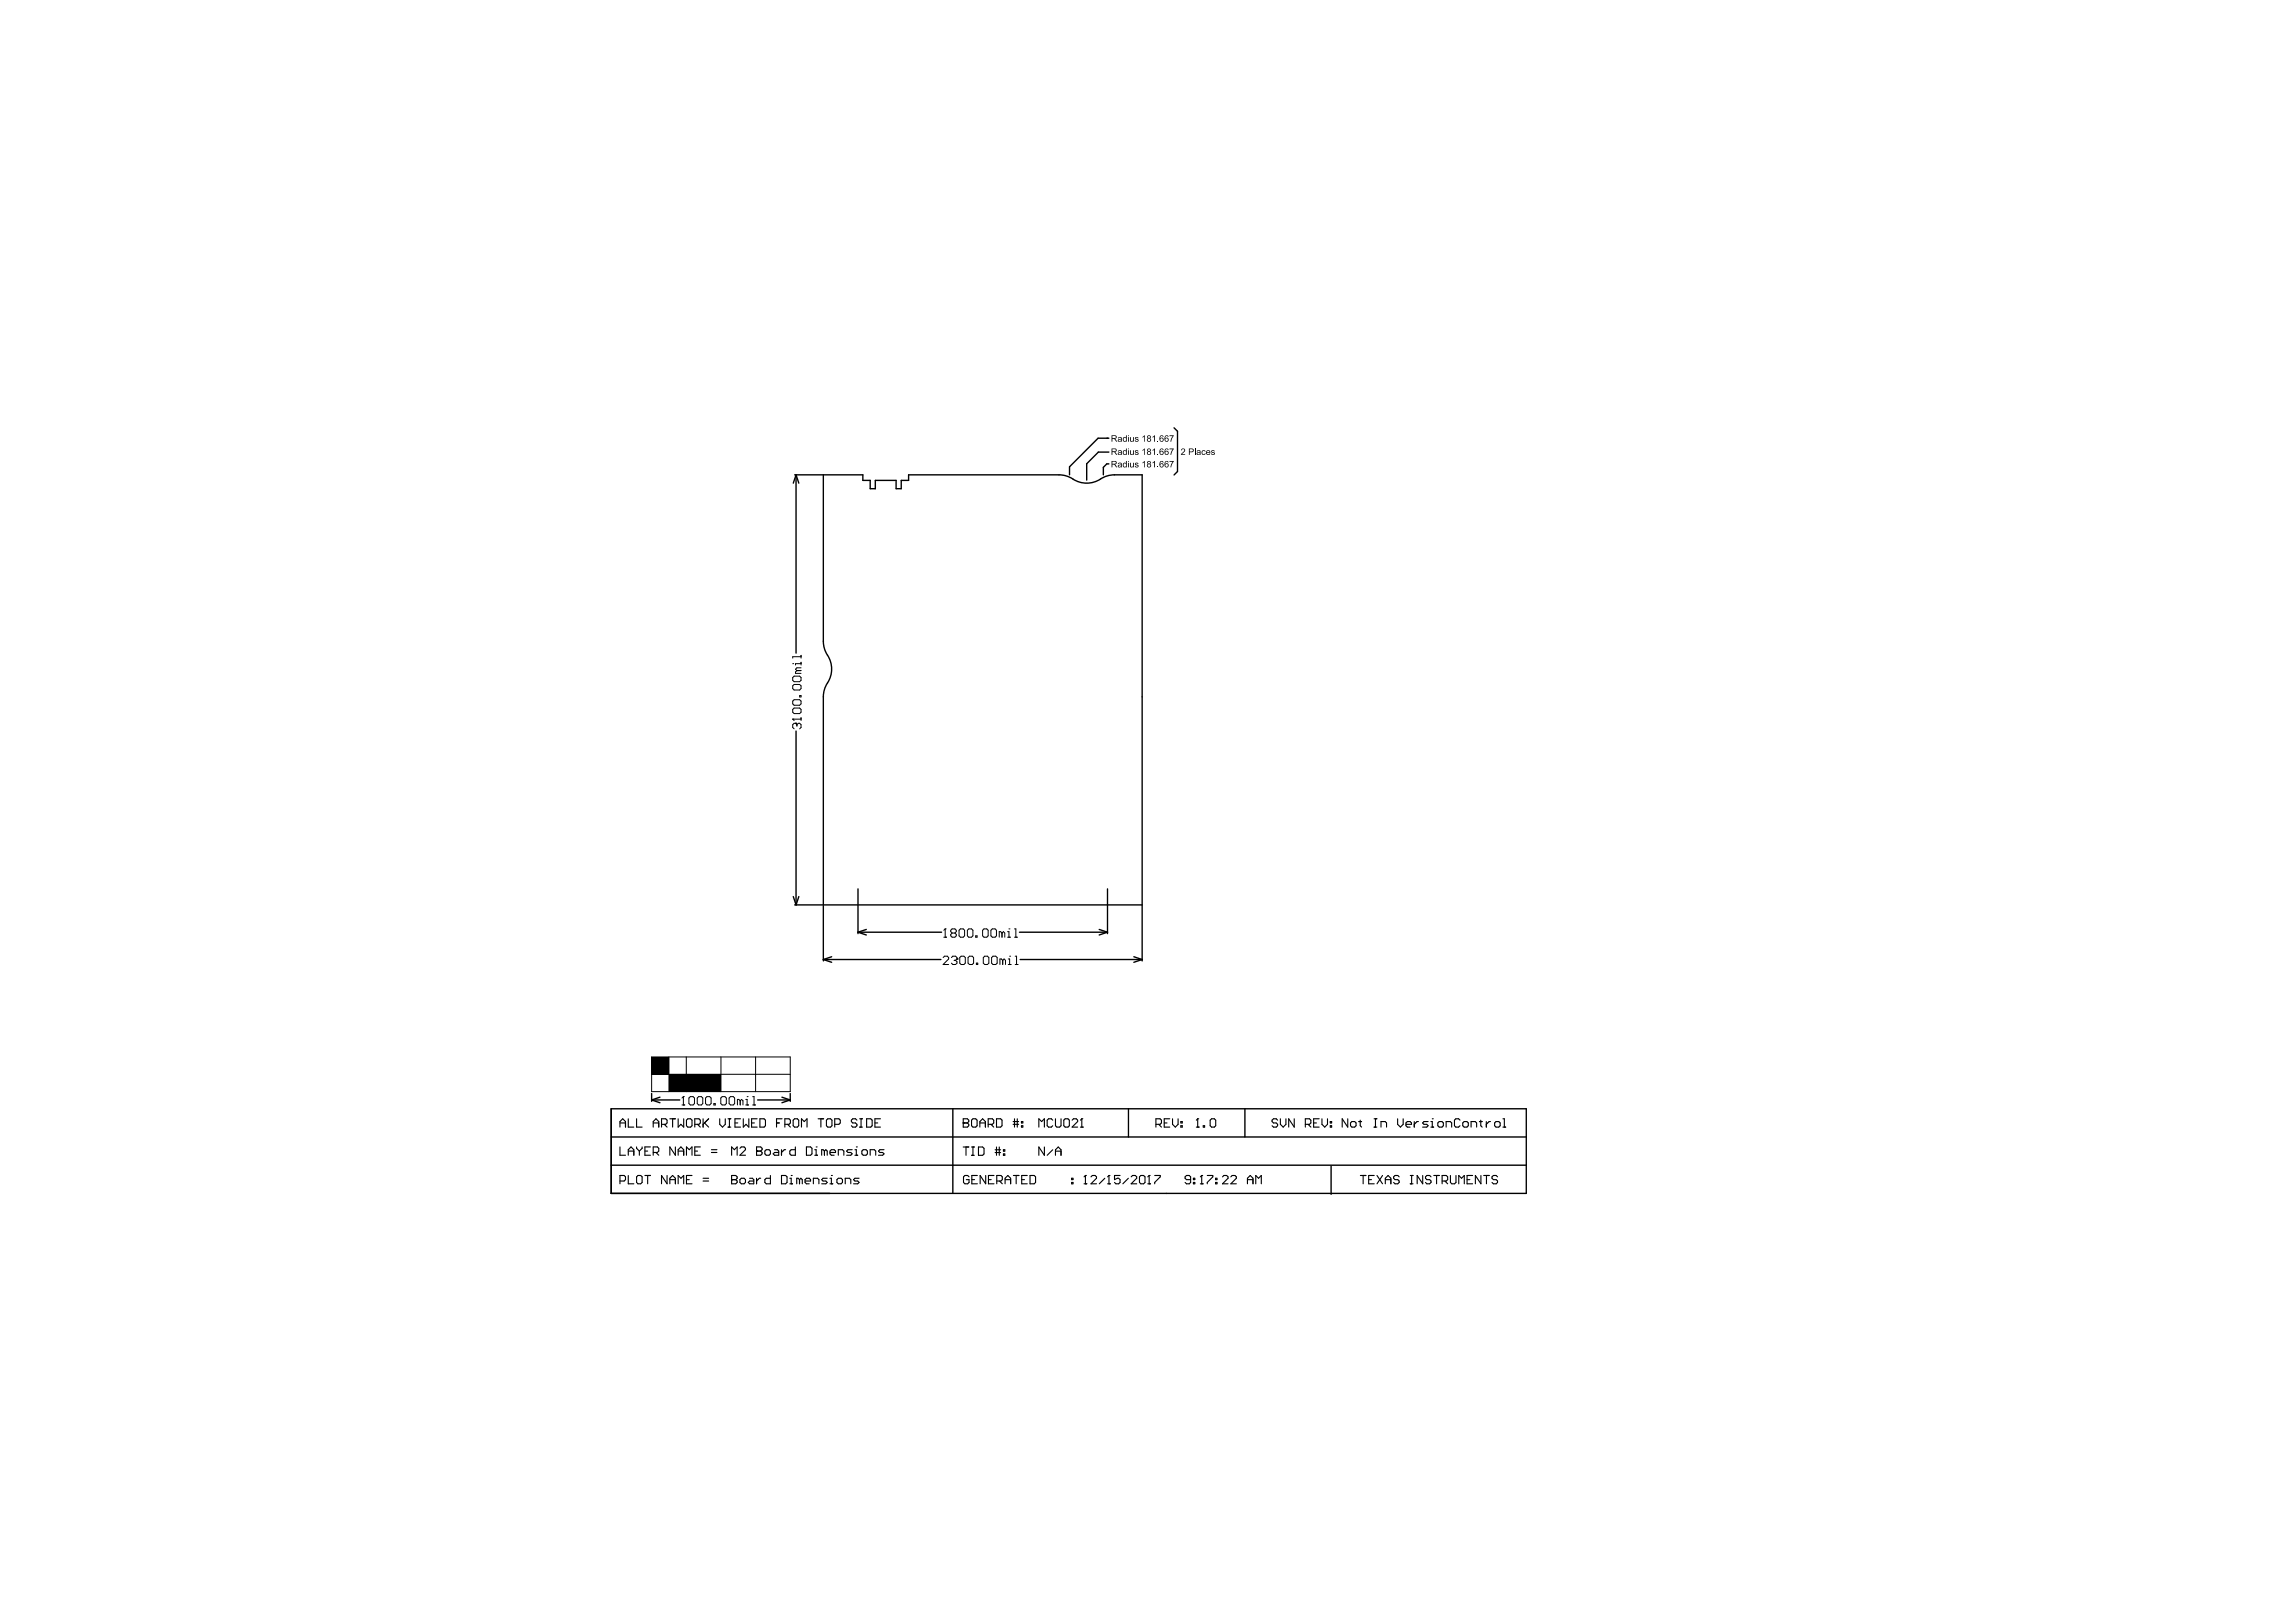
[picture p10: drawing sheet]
<svg xmlns="http://www.w3.org/2000/svg" width="420mm" height="297mm" viewBox="0 0 420 297" stroke-linecap="round" stroke-linejoin="round" font-family="sans-serif">
<g fill="none" stroke="#000" stroke-width=".25">
<path d="M214.9 78.3l.7 .6v7.4l-.7 .6M145.5 86.9h5.1M145.7 86.9l.6 1.5M145.7 86.9l-.5 1.5M145.7 86.9v32.6M150.7 86.9h7.3v1h1.3v1.5h1v-1.5h3.8v1.5h.9v-1.5h1.3v-1h27.6l1 .1 1.1 .4a4.9 4.9 0 0 0 6 0l1.5-.5h5.6v78.7h-58.4v-38.1l.2-1 .3-1a4.9 4.9 0 0 0 0-6.1l-.3-1-.2-1zM203 84.9h-.4l-.6 .6v1.4M203 80.2h-2l-5.2 5.2v1.5M203 82.7h-1.9l-2.1 2.2v3M145.7 133.8v31.8M145.2 164.1l.5 1.5M145.5 165.6h5.1"/>
<path d="M146.3 164.1l-.6 1.5M150.7 165.7v10.2M150.7 175.6l1.6 .5M150.7 175.6h21.6M152.3 175.1l-1.6 .5M157.1 162.7v8.2M157.1 170.6l1.5 .5M157.1 170.6h15.3M158.6 170.1l-1.5 .5M186.6 170.6h16.2M186.8 175.6h22.3M201.2 170.1l1.6 .5"/>
<path d="M202.8 162.7v8.2M202.8 170.6l-1.6 .5M207.6 175.1l1.5 .5M209.1 165.7v10.2M209.1 175.6l-1.5 .5M111.9 202.9h167.5v15.5h-167.5zM111.9 213.3h167.5M111.9 208.1h167.5M119.3 200.1v1.5M119.3 201.3l1.5 .5M119.3 201.3h5.2M120.8 200.8l-1.5 .5"/>
<path d="M138.7 201.3h6M143.2 200.8l1.5 .5M144.7 200.1v1.5M144.7 201.3l-1.5 .5M174.4 202.9v15.5M206.6 202.9v5.2M227.9 202.9v5.2M243.7 213.4v5.2"/>
</g>
<g fill="none" stroke="#000" stroke-width=".2">
<path d="M113.5 206.3v-1l.5-.5 .5 .5v1M113.5 209.9v1.5h1M113.5 216.2h.8l.2-.3v-.5l-.2-.3h-.8v1.6M113.5 205.5h1M115 204.8v1.5h1M115 211.4v-1l.5-.5 .5 .5v1M115 215.1v1.6h1M115 210.7h1M116.5 204.8v1.5h1.1M116.5 215.4l.3-.3h.5l.3 .3v1l-.3 .3h-.5l-.3-.3zM116.5 209.9v.3l.6 .5M117.1 210.7v.7"/>
<path d="M117.6 209.9v.3l-.5 .5M118.1 215.1h1M118.1 210.7h.5M118.6 215.1v1.6M119.1 209.9h-1v1.5h1M119.6 205.5h1M119.6 210.9h.8l.2-.2v-.5l-.2-.3h-.8v1.5M119.6 206.3v-1l.5-.5 .5 .5v1M120.1 210.9l.5 .5M121.1 205.8h.8l.2-.3v-.5l-.2-.2h-.8v1.5M121.6 205.8l.5 .5M122.1 215.1v1.6l-1-1.6v1.6"/>
<path d="M122.6 204.8h1M122.6 216.7v-1.1l.5-.5 .5 .5v1.1M122.6 215.9h1M123.1 204.8v1.5M123.6 209.9v1.5l-1-1.5v1.5M124.2 204.8v1.5l.5-.5 .5 .5v-1.5M124.2 211.4v-1l.5-.5 .5 .5v1M124.2 216.7v-1.6l.5 .5 .5-.5v1.6M124.2 210.7h1M125.7 215.9h.5M125.7 211.4v-1.5l.5 .5 .5-.5v1.5M125.9 204.8h.5l.3 .2v1l-.3 .3h-.5l-.2-.3v-1z"/>
<path d="M126.7 215.1h-1v1.6h1M127.2 205.8h.8l.2-.3v-.5l-.2-.2h-.8v1.5M127.2 210.7h.5M127.7 205.8l.5 .5M128.2 209.9h-1v1.5h1M128.7 216.2h1M128.7 215.6h1M128.7 204.8v1.5M129 205.5l.7 .8M129.7 204.8l-1 1M130.2 210.9h1.1M130.2 210.4h1.1"/>
<path d="M131.8 204.8v1l.5 .5 .5-.5v-1M133.3 206.3h.5M133.3 204.8h.5M133.5 204.8v1.5M133.9 215.9h.1M133.9 215.1h.8l.3 .3v.2l-.3 .3 .3 .3v.2l-.3 .3h-.8zM133.9 215.9h.8M133.9 211.4v-1.5l.6 .5 .5-.5v1.5M134.6 205.5h.5M135.5 215.9l.2-.3h.5l.3 .3v.5l-.3 .3h-.5l-.2-.3zM135.5 210.2l.2-.3h.5l.3 .3v.2l-1 1h1M135.6 204.8h-1v1.5h1"/>
<path d="M136.1 204.8v1.5l.5-.5 .5 .5v-1.5M137.2 215.6h.5l.3 .3v.8h-.8l-.2-.3 .2-.2h.8M137.6 205.5h.5M138.5 210.7h.1M138.5 209.9h.8l.2 .3v.2l-.2 .3 .2 .2v.3l-.2 .2h-.8zM138.5 210.7h.8M138.5 215.6v1.1M138.6 204.8h-1v1.5h1M139.1 204.8h.8l.2 .2v1l-.2 .3h-.8zM139.3 215.6h-.3l-.5 .6M140 210.7l.3-.3h.5l.2 .3v.5l-.2 .2h-.5l-.3-.2zM141 215.1v1.6h-.7l-.3-.3v-.5l.3-.3h.7"/>
<path d="M141.8 210.4h.5l.3 .3v.7h-.8l-.2-.2 .2-.3h.8M142.2 205.5h.5M143.1 215.1h.7l.3 .3v1l-.3 .3h-.7zM143.1 210.4v1M143.2 204.8h-1v1.5M143.7 205.8h.8l.2-.3v-.5l-.2-.2h-.8v1.5M143.8 210.4h-.2l-.5 .5M144.2 205.8l.5 .5M144.6 216.7h.5M144.6 215.6h.3v1.1M144.9 215.1h.1M145.5 204.8h.5l.2 .2v1l-.2 .3h-.5l-.3-.3v-1z"/>
<path d="M145.6 209.9v1.5h-.7l-.3-.2v-.5l.3-.3h.7M146.4 215.9l-.3-.3h-.2v1.1M146.4 215.9v.8M146.4 215.9l.2-.3 .3 .3v.8M146.7 206.3v-1.5l.5 .5 .6-.5v1.5M147.4 216.2h1v-.3l-.2-.3h-.6l-.2 .3v.5l.2 .3h.6M147.6 209.9h.8l.3 .3v1l-.3 .2h-.8zM148.9 216.7v-1.1h.8l.2 .3v.8M149.2 211.4h.5M149.2 210.4h.2v1M149.4 209.9h.1M149.8 204.8h1"/>
<path d="M150.3 204.8v1.5M150.9 210.7l-.2-.3h-.3v1M150.9 210.7v.7M150.9 210.7l.3-.3 .2 .3v.7M151.3 205l.3-.2h.5l.2 .2v1l-.2 .3h-.5l-.3-.3zM151.4 215.6h-.7l-.3 .3 .3 .3h.5l.2 .2-.2 .3h-.8M152 216.7h.5M152 215.6h.2v1.1M152 210.9h1v-.2l-.3-.3h-.5l-.2 .3v.5l.2 .2h.5M152.2 215.1h.1M152.8 205.8h.8l.2-.3v-.5l-.2-.2h-.8v1.5M153.2 215.9l.3-.3h.5l.2 .3v.5l-.2 .3h-.5l-.3-.3z"/>
<path d="M153.5 211.4v-1h.7l.3 .3v.7M154.7 216.7v-1.1h.8l.3 .3v.8M156 210.4h-.7l-.3 .3 .3 .2h.5l.2 .3-.2 .2h-.8M156.5 211.4h.5M156.5 210.4h.3v1M156.8 209.9h.1M156.9 205l-.3-.2h-.5l-.2 .2v.3l.2 .2h.5l.3 .3v.2l-.3 .3h-.5l-.2-.3M157.3 215.6h-.8l-.2 .3 .2 .3h.5l.3 .2-.3 .3h-.7M157.4 206.3h.5M157.4 204.8h.5M157.6 204.8v1.5M158 210.4h.6l.2 .3v.5l-.2 .2h-.6l-.2-.2v-.5z"/>
<path d="M158.7 204.8h.7l.3 .2v1l-.3 .3h-.7zM159.3 211.4v-1h.8l.2 .3v.7M160.2 205.5h.5M161.2 204.8h-1v1.5h1M161.9 210.4h-.8l-.3 .3 .3 .2h.5l.3 .3-.3 .2h-.8M176.4 205.5h.1M176.4 204.8h.7l.3 .2v.3l-.3 .2 .3 .3v.2l-.3 .3h-.7zM176.4 205.5h.7M176.4 209.9h1M176.9 209.9v1.5M177.4 215.4l-.2-.3h-.5l-.3 .3v1l.3 .3h.5l.2-.3v-.5h-.5M177.9 205l.2-.2h.5l.3 .2v1l-.3 .3h-.5l-.2-.3z"/>
<path d="M177.9 209.9h.5M177.9 211.4h.5M177.9 215.9h.5M178.1 209.9v1.5M178.9 215.1h-1v1.6h1M179.1 209.9h.8l.3 .3v1l-.3 .2h-.8zM179.4 205.5h1M179.4 206.3v-1l.5-.5 .5 .5v1M180.5 215.1v1.6l-1.1-1.6v1.6M180.9 205.8h.8l.2-.3v-.5l-.2-.2h-.8v1.5M181 215.9h.5M181.4 205.8l.5 .5"/>
<path d="M182 215.1h-1v1.6h1M182.2 210.4h1M182.2 210.9h1M182.4 204.8h.8l.3 .2v1l-.3 .3h-.8zM182.4 209.9v1.5M182.5 216.2h.8l.2-.3v-.5l-.2-.3h-.8v1.6M182.9 209.9v1.5M183 216.2l.5 .5M183.7 210.4h.3v.3h-.3zM183.7 211.2h.3v.2h-.3zM184 215.9h1M184 216.7v-1.1l.5-.5 .5 .5v1.1"/>
<path d="M185.5 205.3h1M185.5 205.8h1M185.5 215.1h1M185.7 204.8v1.5M186 215.1v1.6M186.2 204.8v1.5M187 206h.3v.3h-.3zM187 205.3h.3v.2h-.3zM187.1 215.9h.5M188.1 215.1h-1v1.6h1M188.6 215.1h.7l.3 .3v1l-.3 .3h-.7zM190.2 206.3v-1.5l.5 .5 .5-.5v1.5"/>
<path d="M191.2 209.9v1.5l-1-1.5v1.5M192.7 205l-.2-.2h-.5l-.3 .2v1l.3 .3h.5l.2-.3M192.7 210.4l-1 1M193.2 204.8v1.2l.3 .3h.5l.3-.3v-1.2M193.2 211.4v-1l.5-.5 .6 .5v1M193.2 210.7h1.1M194.8 205l.2-.2h.5l.3 .2v1l-.3 .3h-.5l-.2-.3zM196.2 216.4h.2v.3h-.2zM196.2 215.6h.2v.3h-.2zM196.3 205l.2-.2h.5l.3 .2v.3l-1 1h1M197.8 206.3h.5M198.1 204.8h.1"/>
<path d="M198.1 204.8v1.5M198.1 204.8l-.3 .2M198.5 216.7h.5M198.7 215.1h.1M198.7 215.1v1.6M198.7 215.1l-.2 .3M199.7 215.4l.3-.3h.5l.3 .3v.2l-1.1 1.1h1.1M202.3 215.6l-1 1.1M202.8 216.7h.5M203 215.1h.1M203 215.1l-.2 .3M203 215.1v1.6"/>
<path d="M205.1 215.1h-1.1v.8l.6-.3h.2l.3 .3v.5l-.3 .3h-.5l-.3-.3M206.6 215.6l-1 1.1M207.1 215.4l.2-.3h.6l.2 .3v.2l-1 1.1h1M208.6 215.4l.3-.3h.5l.2 .3v1l-.2 .3h-.5l-.3-.3zM210.1 216.7h.5M210.4 215.1h.1M210.4 215.1v1.6M210.4 215.1l-.3 .3M211.4 215.1h1v.3l-1 1v.3M211.6 205.8h.8l.2-.3v-.5l-.2-.2h-.8v1.5M212.1 205.8l.5 .5M213.1 205.5h.6"/>
<path d="M214.2 204.8h-1.1v1.5h1.1M214.7 204.8v1l.5 .5 .5-.5v-1M216.2 206h.2v.3h-.2zM216.2 205.3h.2v.2h-.2zM218 215.9h-.8l-.2-.3v-.2l.2-.3h.5l.3 .3v1l-.3 .3h-.5l-.2-.3M218.5 216.4h.2v.3h-.2zM218.5 215.6h.2v.3h-.2zM219 206.3h.5M219.3 204.8h.1M219.3 204.8v1.5M219.3 204.8l-.3 .2M219.8 216.7h.5"/>
<path d="M220 215.1h.1M220 215.1v1.6M220 215.1l-.2 .3M220.3 206h.2v.3h-.2zM221 215.1h1v.3l-1 1v.3M221.8 204.8h.5l.3 .2v1l-.3 .3h-.5l-.2-.3v-1zM222.5 216.4h.3v.3h-.3zM222.5 215.6h.3v.3h-.3zM223.8 215.4l.3-.3h.5l.2 .3v.2l-1 1.1h1M225.3 215.4l.3-.3h.5l.3 .3v.2l-1.1 1.1h1.1M228.4 215.9h1M228.4 216.7v-1.1l.5-.5 .5 .5v1.1"/>
<path d="M229.9 216.7v-1.6l.5 .5 .5-.5v1.6M233.9 205l-.2-.2h-.6l-.2 .2v.3l.2 .2h.6l.2 .3v.2l-.2 .3h-.6l-.2-.3M234.4 204.8v1l.5 .5 .5-.5v-1M237 204.8v1.5l-1.1-1.5v1.5M239 205.8h.7l.3-.3v-.5l-.3-.2h-.7v1.5M239.5 205.8l.5 .5M240.5 205.5h.5M241.5 204.8h-1v1.5h1M242 204.8v1l.5 .5 .5-.5v-1M243.5 206h.3v.3h-.3zM243.5 205.3h.3v.2h-.3zM246.7 204.8v1.5l-1-1.5v1.5"/>
<path d="M247.5 205.3h.5l.3 .2v.5l-.3 .3h-.5l-.2-.3v-.5zM248.8 205.3h.5M249 205v1l.3 .3M249.1 215.1h1M249.6 215.1v1.6M250.6 215.9h.5M251.6 206.3h.5M251.6 204.8h.5M251.6 215.1h-1v1.6h1M251.8 204.8v1.5M252.1 215.1l1 1.6M252.8 206.3v-1h.8l.3 .2v.8"/>
<path d="M253.1 215.1l-1 1.6M253.6 215.9h1M253.6 216.7v-1.1l.5-.5 .5 .5v1.1M255.9 204.8v1l.5 .5 .5-.5v-1M256.2 215.4l-.3-.3h-.5l-.3 .3v.2l.3 .3h.5l.3 .3v.2l-.3 .3h-.5l-.3-.3M257.4 205.8h1v-.3l-.2-.2h-.5l-.3 .2v.5l.3 .3h.5M258.2 215.1h.5M258.2 216.7h.5M258.4 215.1v1.6M258.9 205.3v1M259.7 205.3h-.3l-.5 .5M260.5 215.1v1.6l-1-1.6v1.6"/>
<path d="M261.5 205.3h-.8l-.3 .2 .3 .3h.5l.3 .2-.3 .3h-.8M262 206.3h.5M262 205.3h.2v1M262 215.4l-.3-.3h-.5l-.2 .3v.2l.2 .3h.5l.3 .3v.2l-.3 .3h-.5l-.2-.3M262.2 204.8h.1M262.5 215.1h1M263 215.1v1.6M263.5 205.3h.5l.3 .2v.5l-.3 .3h-.5l-.3-.3v-.5zM264 216.2h.8l.2-.3v-.5l-.2-.3h-.8v1.6M264.5 216.2l.5 .5M264.8 206.3v-1h.7l.3 .2v.8M265.5 215.1v1.3l.3 .3h.5l.3-.3v-1.3"/>
<path d="M267.1 216.7v-1.6l.5 .5 .5-.5v1.6M267.3 205l-.3-.2h-.5l-.2 .2v1l.2 .3h.5l.3-.3M268.1 205.3h.5l.2 .2v.5l-.2 .3h-.5l-.3-.3v-.5zM268.6 215.9h.5M269.3 206.3v-1h.8l.2 .2v.8M269.6 215.1h-1v1.6h1M270.8 205.3h.6M271.1 205v1l.3 .3M271.1 215.1v1.6l-1-1.6v1.6M271.6 215.1h1.1M272.1 205.3v1M272.1 215.1v1.6"/>
<path d="M272.9 205.3h-.3l-.5 .5M273.9 205.3h.5l.3 .2v.5l-.3 .3h-.5l-.3-.3v-.5zM274.2 215.4l-.3-.3h-.5l-.2 .3v.2l.2 .3h.5l.3 .3v.2l-.3 .3h-.5l-.2-.3M275.2 206.3h.5M275.2 204.8h.2v1.5"/>
</g>
<g fill="none" stroke="#000" stroke-width=".18">
<path d="M146.7 119.9v.5M145.1 131.6h.1M145.1 121.5h.1M145.1 128.3l.3-.2h1l.3 .2v.5l-.3 .3h-1l-.3-.3zM145.1 131.6h1.6M145.1 131.6l.3 .3M145.4 123.7h1l.3 .3v.5l-.3 .3h-1l-.3-.3v-.5zM145.4 125.3h1l.3 .2v.5l-.3 .3h-1l-.3-.3v-.5zM145.4 129.6h1l.3 .2v.5l-.3 .3h-1l-.3-.3v-.5zM145.6 132.4h.1M145.6 132.4h-.2l-.3 .2v.5l.3 .3M145.6 132.4l.3 .2"/>
<path d="M145.9 132.6l.2-.2h.3l.3 .2v.5l-.3 .3M145.9 132.6v.3M145.9 122.7l-.3 .3v.2h1.1M145.9 122.7h.8M146.4 127.3h.3v.3h-.3zM146.7 120.2h-1.6v.2M146.7 121.2v.5M146.7 131.4v.5M146.7 121.5h-1.1v.2M146.7 122.2h-.8l-.3 .3 .3 .2M172.7 175.3l.2-.3h.5l.3 .3v.2l-1 1h1M172.8 171.5h.5"/>
<path d="M173 170h.1M173 170v1.5M173 170l-.2 .3M174.2 175.3l.2-.3h.6l.2 .3v.2M174.3 170.8l-.2 .2v.3l.2 .2h.5l.3-.2v-.3l-.3-.2M174.3 170.8l-.2-.3v-.2l.2-.3h.5l.3 .3v.2l-.3 .3M174.3 170.8h.5M174.7 175.8h.3M175 175.8l.2 .2v.3l-.2 .2h-.6l-.2-.2M175.2 175.5h.1M175.2 175.5l-.2 .3M175.6 170.3l.2-.3h.5l.3 .3v1l-.3 .2h-.5l-.2-.2z"/>
<path d="M176 175h.5l.2 .3v1l-.2 .2h-.5l-.3-.2v-1zM177.1 170.3l.3-.3h.5l.2 .3v1l-.2 .2h-.5l-.3-.2zM177.2 175.3l.3-.3h.5l.2 .3v1l-.2 .2h-.5l-.3-.2zM178.6 171.3h.3v.2h-.3zM178.8 176.3h.2v.2h-.2zM179.9 170.3l.3-.3h.5l.2 .3v1l-.2 .2h-.5l-.3-.2zM180 175.3l.3-.3h.5l.2 .3v1l-.2 .2h-.5l-.3-.2zM181.5 175.3l.3-.3h.5l.3 .3v1l-.3 .2h-.5l-.3-.2zM181.7 170h.5l.2 .3v1l-.2 .2h-.5l-.3-.2v-1zM183.4 170.8l-.2-.3h-.3v1M183.4 170.8v.7M183.4 170.8l.3-.3 .3 .3v.7"/>
<path d="M183.6 175.8l-.3-.3h-.2v1M183.6 175.8v.7M183.6 175.8l.2-.3 .3 .3v.7M184.5 171.5h.5M184.5 170.5h.2v1M184.6 176.5h.5M184.6 175.5h.2v1M184.7 170h.1M184.8 175h.1M185.7 171.5h.5M185.7 170h.3v1.5M185.9 176.5h.5"/>
<path d="M185.9 175h.2v1.5M119.3 193.4h25.4v6.4h-25.4zM119.3 196.6h25.4M122.5 193.4v6.4M125.6 193.4v6.4M132 193.4v6.4M138.3 193.4v6.4M124.9 202.2h.5M125.1 200.7h.1M125.1 200.7v1.5M125.1 200.7l-.2 .3M126.4 200.7h.5l.2 .3v1l-.2 .2h-.5l-.3-.2v-1z"/>
<path d="M127.9 200.7h.5l.3 .3v1l-.3 .2h-.5l-.2-.2v-1zM129.4 200.7h.5l.3 .3v1l-.3 .2h-.5l-.2-.2v-1zM130.7 202h.2v.2h-.2zM132.2 200.7h.5l.3 .3v1l-.3 .2h-.5l-.2-.2v-1zM133.7 200.7h.5l.3 .3v1l-.3 .2h-.5l-.2-.2v-1zM135.5 201.5l-.2-.3h-.3v1M135.5 201.5v.7M135.5 201.5l.3-.3 .2 .3v.7M136.5 202.2h.5M136.5 201.2h.3v1M136.8 200.7h.1M137.8 202.2h.5"/>
<path d="M137.8 200.7h.3v1.5"/>
</g>
<g fill="#000">
<path d="M119.3 193.4h3.2v3.2h-3.2z" fill-rule="evenodd"/>
<path d="M122.5 196.6h9.5v3.2h-9.5z" fill-rule="evenodd"/>
</g>
<g fill="#000">
<path d="M214.1 79.7h.8l-.5 1.1h-.1v-.3l.4-.7h-.6zM206.9 84.7h.1l.1 .7 .3-.1v-.6h.2v.8l-.1-.1-.2 .2-.4-.1zM206.9 82.4h.1l.1 .7 .3-.1v-.6h.2v.9l-.1-.2-.2 .2-.4-.1zM206.9 80h.1l.1 .7 .3-.1v-.6h.2v.8l-.1-.1-.2 .2-.4-.1zM207.8 84.7h.6v.2l-.5-.1 .6 .4-.1 .3h-.6l-.1-.2h.2l.1 .1 .3-.1-.5-.3zM207.9 82.4l.5 .1v.1h-.5l.6 .3-.1 .3-.4 .1-.2-.2 .1-.1 .1 .1 .3-.1-.5-.3zM207.9 80l.5 .1v.1h-.5l.6 .3-.1 .3-.4 .1-.2-.2 .1-.1 .1 .1 .3-.1-.5-.3zM209.2 84.6l.4-.2v1.1h-.1v-.9l-.3 .2zM209.2 82.4l.4-.3v1.2h-.1v-1l-.3 .2zM209.2 79.9l.4-.2v1.1h-.1v-.9l-.3 .2zM211 84.6l.4-.2v1.1h-.1v-.9l-.3 .2zM211 82.3l.4-.2v1.2h-.1v-1l-.3 .2z"/>
<path d="M211 79.9l.4-.2v1.1h-.1v-.9l-.3 .2zM211.9 85.4h.2v.1h-.2zM211.9 83.1h.2v.2h-.2zM211.9 80.7h.2v.1h-.2zM214.1 84.4h.8l-.5 1.1h-.1v-.3l.4-.7h-.6zM214.1 82.1h.8l-.5 1.2h-.1v-.4l.4-.7h-.6zM216.4 82.1h.3l.2 .1v.4l-.5 .5h.6v.2h-.8l.6-.8-.1-.3h-.3v.2h-.2zM218.7 82.1h.2v1.2h-.2zM220.1 82.5l.4-.1 .2 .1v.2h-.1l-.3-.2-.2 .3 .2 .3 .4-.1-.1 .2-.3 .1-.2-.2-.1-.3zM221.8 82.4l.6 .1v.1h-.5l.5 .3-.1 .4h-.3l-.2-.2 .1-.1 .1 .1h.3l-.5-.3z"/>
<path d="M206.5 79.7h.2v.1h-.2zM206.5 80h.2v.8h-.2z"/>
<path d="M212.5 79.7h.3l.2 .2-.1 .1-.3-.2-.2 .3v.1l.3-.1 .3 .2v.3l-.2 .3-.3-.1-.2-.3v-.5zM212.4 80.5a.25 .25 0 0 0 .5 0 .25 .25 0 0 0-.5 0z"/>
<path d="M213.4 79.7h.3l.2 .2-.1 .1-.1-.2h-.2l-.2 .3 .1 .1 .3-.1 .2 .1 .1 .4-.2 .2-.3 .1-.3-.3v-.5zM213.3 80.5a.3 .3 0 0 0 .6 0 .3 .3 0 0 0-.6 0z"/>
<path d="M203.5 84.4l.9 .1v.3l-.3 .2 .4 .5h-.1l-.4-.5h-.3v.5h-.2zM203.7 84.5v.4h.5l.1-.2-.1-.2z"/>
<path d="M203.5 82.1l.9 .1v.4l-.3 .1 .4 .6h-.1l-.4-.6h-.3v.6h-.2zM203.7 82.2v.4h.5l.1-.1-.1-.3z"/>
<path d="M203.5 79.7l.9 .1v.4l-.3 .1 .4 .5h-.1l-.4-.5h-.3v.5h-.2zM203.7 79.8v.4h.5l.1-.1-.1-.3z"/>
<path d="M204.7 84.7h.6l.1 .8h-.7v-.4l.5-.1-.1-.2-.4 .1zM204.8 85.2v.2l.2 .1 .2-.2v-.2z"/>
<path d="M204.8 82.4l.5 .1 .1 .8-.7-.1v-.4l.5-.1-.1-.2-.4 .1zM204.8 82.9v.2l.2 .1 .2-.2v-.2z"/>
<path d="M204.8 80l.5 .1 .1 .7h-.7v-.4l.5-.1-.1-.2-.4 .1zM204.8 80.5v.2l.2 .1 .2-.2v-.2z"/>
<path d="M205.7 84.7h.3l.1 .1v-.4h.2v1.1h-.6l-.1-.5zM205.8 84.8l-.1 .5 .3 .1 .1-.4z"/>
<path d="M205.7 82.4h.3l.1 .1v-.4h.2v1.2l-.2-.2-.3 .2-.2-.2v-.4zM205.8 82.5l-.1 .5 .3 .1 .1-.4-.1-.2z"/>
<path d="M205.7 80h.3l.1 .1v-.4h.2v1.1l-.2-.1-.3 .2-.2-.2v-.4zM205.8 80.1l-.1 .5 .3 .1 .1-.4-.1-.2z"/>
<path d="M206.5 84.4h.2v.1h-.2zM206.5 84.7h.2v.8h-.2z"/>
<path d="M206.5 82.1h.2v.1h-.2zM206.5 82.4h.2v.9h-.2z"/>
<path d="M210.1 84.4h.4l.2 .1v.3l-.2 .1 .3 .3-.2 .3-.3 .1-.3-.2v-.3l.2-.2-.2-.2zM210.2 84.7a.2 .2 0 0 0 .4 0 .2 .2 0 0 0-.4 0zM210.1 85.2a.25 .25 0 0 0 .5 0 .25 .25 0 0 0-.5 0z"/>
<path d="M210.1 82.1h.4l.2 .2v.2l-.2 .1 .3 .3-.2 .4h-.3l-.3-.2v-.3l.2-.2-.2-.1zM210.2 82.4a.2 .2 0 0 0 .4 0 .2 .2 0 0 0-.4 0zM210.1 82.9a.25 .25 0 0 0 .5 0 .25 .25 0 0 0-.5 0z"/>
<path d="M210.1 79.7h.4l.2 .1v.3l-.2 .1 .3 .3-.2 .3-.3 .1-.3-.2v-.3l.2-.2-.2-.1zM210.2 80a.2 .2 0 0 0 .4 0 .2 .2 0 0 0-.4 0zM210.1 80.5a.25 .25 0 0 0 .5 0 .25 .25 0 0 0-.5 0z"/>
<path d="M212.4 84.4h.4l.2 .2-.1 .1-.3-.2-.2 .3v.1l.3-.1 .3 .2v.3l-.2 .3-.3-.1-.2-.3v-.5zM212.4 85.2a.25 .25 0 0 0 .5 0 .25 .25 0 0 0-.5 0z"/>
<path d="M212.5 82.1h.3l.2 .2-.1 .1-.3-.2-.2 .3v.1l.3-.1 .3 .2v.3l-.2 .3h-.3l-.2-.4v-.5zM212.4 82.9a.25 .25 0 0 0 .5 0 .25 .25 0 0 0-.5 0z"/>
<path d="M213.4 84.4h.3l.2 .2-.1 .1-.1-.2h-.2l-.2 .3 .1 .1 .3-.1 .2 .1 .1 .4-.2 .2-.3 .1-.3-.3v-.5zM213.3 85.2a.3 .3 0 0 0 .6 0 .3 .3 0 0 0-.6 0z"/>
<path d="M213.4 82.2l.3-.1 .2 .2-.1 .1-.1-.2h-.2l-.2 .3 .1 .1 .3-.1 .2 .1 .1 .4-.2 .3h-.3l-.3-.3v-.5zM213.3 82.9a.3 .3 0 0 0 .6 0 .3 .3 0 0 0-.6 0z"/>
<path d="M217.7 82.1h.6l.3 .2-.2 .4-.6 .1v.5h-.1zM217.8 82.2v.4h.6l-.1-.4z"/>
<path d="M219.2 82.5l.4-.1 .2 .1v.8l-.7-.1v-.3l.3-.1a.17 .17 0 0 0 .2-.2 .17 .17 0 0 0-.2-.2 .17 .17 0 0 0-.1 .2h-.2zM219.3 82.9l-.1 .2 .2 .1 .2-.2v-.2z"/>
<path d="M220.9 82.5l.4-.1 .2 .1 .1 .4h-.6l.1 .2 .5-.1-.2 .2-.3 .1-.2-.2-.1-.4zM221.1 82.5l-.1 .2h.4l-.1-.2z"/>
</g>
</svg>
